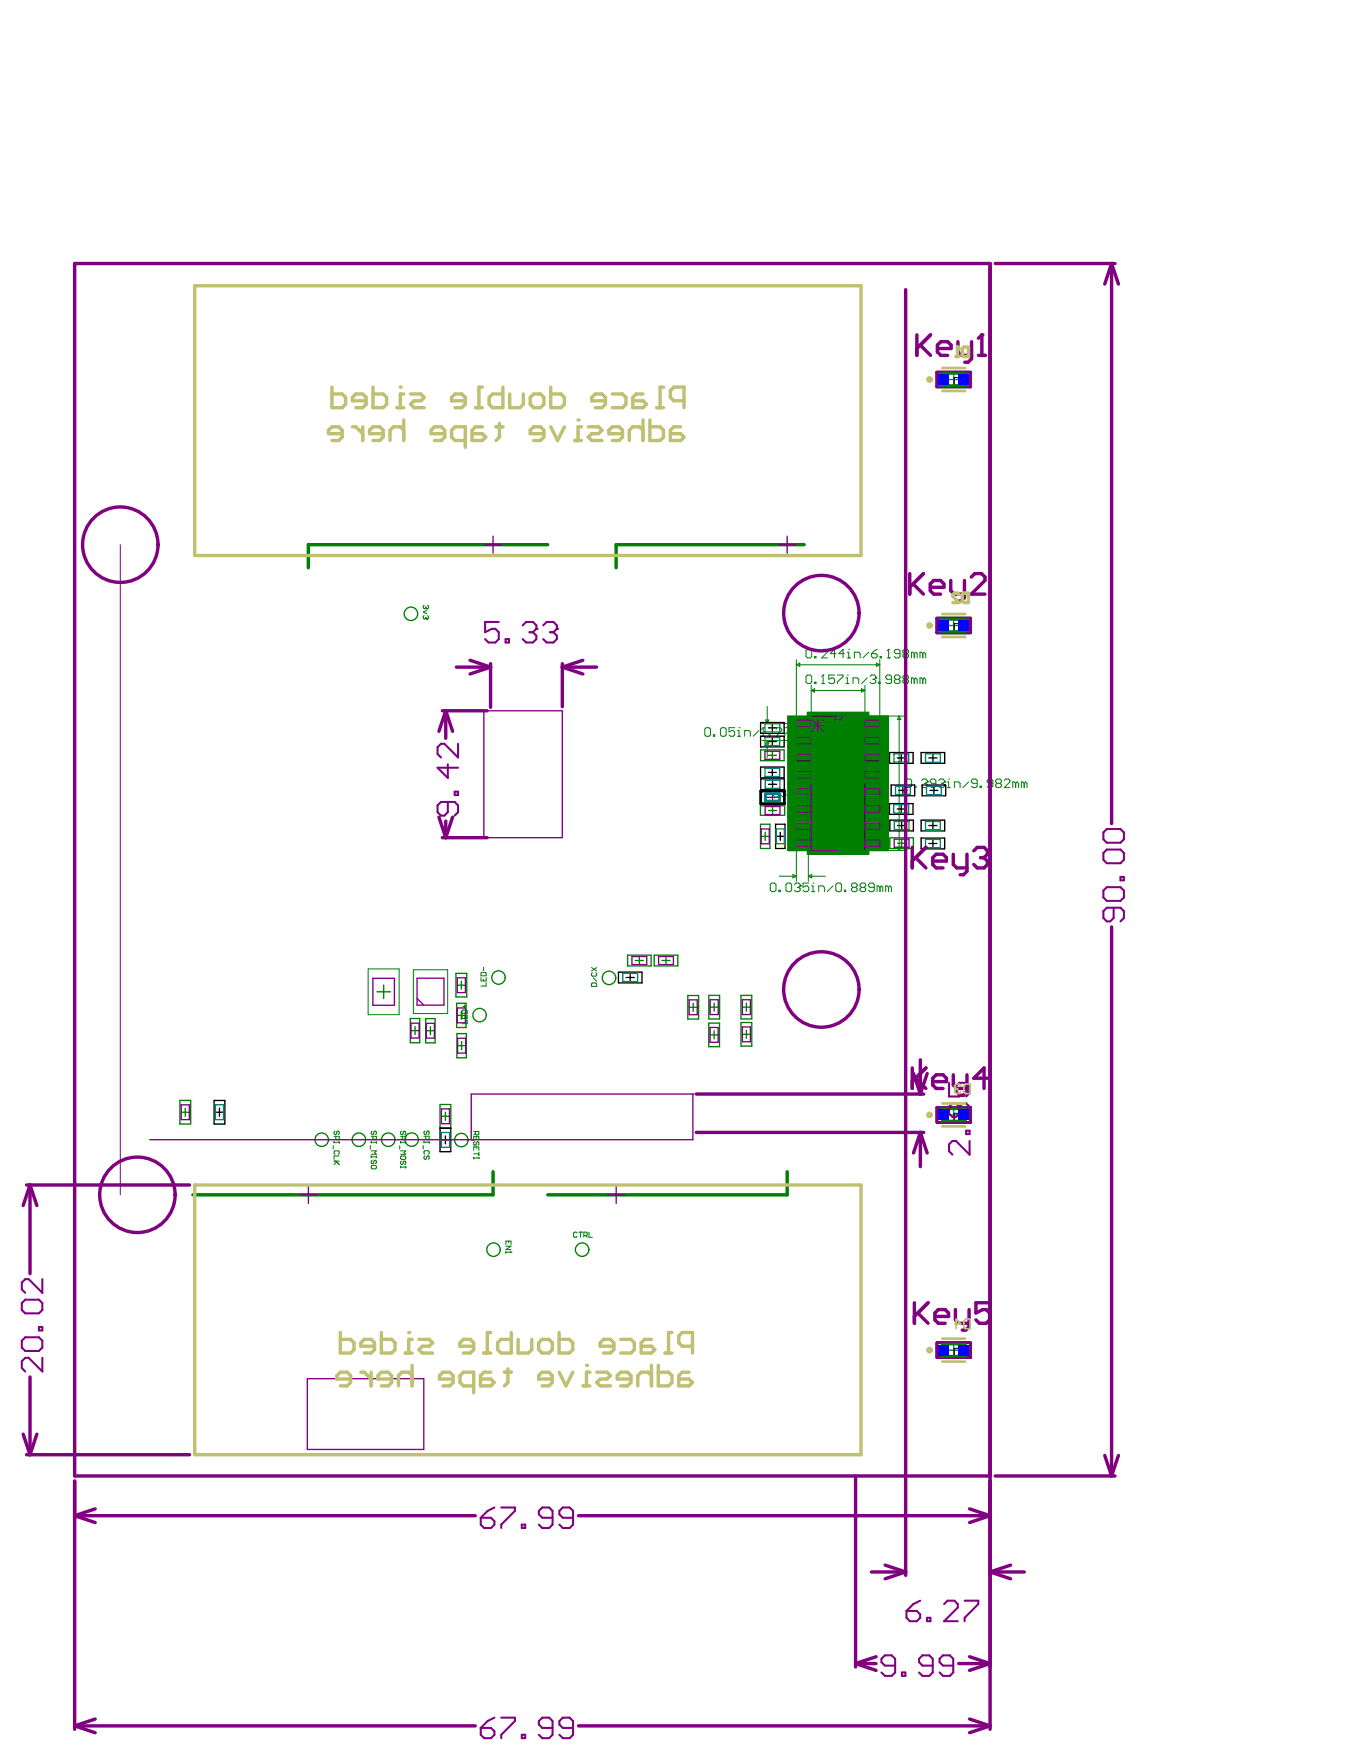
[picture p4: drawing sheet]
<svg xmlns="http://www.w3.org/2000/svg" width="335mm" height="435mm" viewBox="0 0 335 435" stroke-linecap="round" stroke-linejoin="round" font-family="sans-serif">
<path d="M194.6 176.9h4.8v-.9h15v.9h4.8v33.1h-4.8v.9h-15v-.9h-4.8z" fill="#008000"/>
<g fill="none" stroke="#008000" stroke-width=".33">
<path d="M187.7 199h6v2.3h-6zM187.8 185.2h5.8v2.6h-5.8zM189.7 186.5h2M190.7 185.5v2M190.7 199.2v2M187.8 203.5h2.3v6h-2.3zM187.9 206.5h2M188.9 205.5v2M189.7 200.2h2M219.7 206.9h5.8v2.7h-5.8zM221.6 208.2h2M222.6 207.2v2"/>
<path d="M154.9 235.9h5.9v2.6h-5.9zM156.9 237.2h1.9M157.8 236.2v2M161.5 235.9h5.8v2.6h-5.8zM163.4 237.2h2M164.4 236.2v2M93.1 244.9h3.3M94.7 243.3v3.3M101.3 251.5h2.3v6h-2.3zM101.5 254.5h2M102.5 253.5v2M105.1 251.5h2.3v6h-2.3z"/>
<path d="M105.3 254.5h2M106.3 253.5v2M112.6 240.4h2.6v5.8h-2.6zM112.7 247.7h2.4v6h-2.4zM112.8 255.2h2.3v6h-2.3zM112.9 250.7h2M112.9 243.3h2M113 258.2h2M113.9 242.3v2M113.9 249.7v2M114 257.2v2M169.8 245.8h2.7v5.9h-2.7z"/>
<path d="M170.1 248.7h2M171.1 247.7v2M175 252.6h2.6v5.9h-2.6zM175 245.8h2.7v5.8h-2.7zM175.3 255.6h2M175.3 248.7h2M176.3 254.6v2M176.3 247.7v2M182.9 245.8h2.7v5.8h-2.7zM182.9 252.5h2.7v5.8h-2.7zM183.3 255.4h2M183.3 248.7h2"/>
<path d="M184.3 247.7v2M184.3 254.4v2M44.4 271.7h2.7v5.9h-2.7zM44.7 274.7h2M45.7 273.7v2M108.6 272.7h2.7v5.9h-2.7zM109 275.7h2M110 274.7v2"/>
<circle cx="101.5" cy="151.6" r="1.66"/>
<circle cx="118.4" cy="250.7" r="1.66"/>
<circle cx="123.1" cy="241.4" r="1.66"/>
<circle cx="150.4" cy="241.5" r="1.66"/>
<circle cx="79.4" cy="281.4" r="1.66"/>
<circle cx="88.6" cy="281.4" r="1.66"/>
<circle cx="95.9" cy="281.4" r="1.66"/>
<circle cx="101.6" cy="281.4" r="1.66"/>
<circle cx="113.9" cy="281.5" r="1.66"/>
<circle cx="121.8" cy="308.6" r="1.66"/>
<circle cx="143.7" cy="308.6" r="1.66"/>
</g>
<g fill="none" stroke="#008000" stroke-width=".25">
<path d="M104.7 149.5l-.2 .2v.4l.2 .2 .4-.2M104.7 152l-.2 .2v.4l.2 .2 .4-.2M105.1 149.9v.2M105.1 152.4v.2M105.1 150.1l.2 .2M105.1 152.6l.2 .2M105.3 150.3h.1M105.3 152.8h.1M105.3 150.7l-.8 .5 .8 .4M105.6 149.5l.2 .2v.4l-.5 .2M105.6 152l.2 .2v.4l-.5 .2M181.4 179.7h-1.4v1.1l1-.4 .4 .4v.7l-.4 .3h-.7l-.3-.3"/>
<path d="M182.4 179.7h.1M188.1 178.6h9.8M188.4 179.7h.1M188.4 179.7v2.1M188.4 179.7l-.3 .4M189 177.8h.8l-.4 .8zM189.4 174.4v4.2M193.7 179.7h1.4v.4l-1.4 1.4v.3M196.6 162.9v54.7M196.6 164.2h20.6M196.6 164.2l.9-.5v.9zM199 160.7l.4-.3h.7l.3 .3v1.4l-.3 .4h-.7l-.4-.4z"/>
<path d="M199 167l.4-.3h.7l.3 .3v1.5l-.3 .3h-.7l-.4-.3zM200.3 169.2v24.2M200.3 170.5h13.2M200.3 170.5l.8-.4v.8zM201.1 168.5h.4v.3h-.4zM201.1 162.1h.4v.4h-.4zM202.9 168.8h.7M202.9 160.7l.3-.3h.7l.4 .3v.4l-1.4 1.4h1.4M203.2 166.7h.1M203.2 166.7v2.1M203.2 166.7l-.3 .3M206 166.7h-1.4v1.1l.7-.4h.4l.3 .4v.7l-.3 .3h-.7l-.4-.3"/>
<path d="M206.4 161.4h-1.4l1-1v2.1M206.7 166.7h1.4v.3l-1.4 1.5v.3M206.9 176.8h16.4M208.5 161.4h-1.4l1-1v2.1M208.8 168.8h.7M208.8 167.4h.4v1.4M209.2 166.7h.1M209.2 162.5h.7M209.2 161.1h.3v1.4M209.5 160.4h.1M210.6 168.8v-1.4h1.1l.3 .4v1M211 162.5v-1.4h1l.4 .3v1.1"/>
<path d="M212.7 170.1l.8 .4-.8 .4zM213.5 169.2v24.2M214.1 167.4l-1.4 1.4M214.5 161.1l-1.4 1.4M214.8 167l.4-.3h.7l.3 .3v.4M215.2 161.4h1l.4 .4v.3l-.4 .4h-.7l-.3-.4zM215.5 167.8h.4M215.9 167.8l.3 .3v.4l-.3 .3h-.7l-.4-.3M216.2 167.4h.1M216.2 167.4l-.3 .4M216.4 163.7l.8 .5-.8 .4zM216.6 160.4l-.7 .3-.7 .7"/>
<path d="M216.9 168.5h.4v.3h-.4zM217.2 162.9v30.5M217.3 162.1h.3v.4h-.3zM219 162.5h.7M219.4 160.4h.1M219.4 160.4v2.1M219.4 160.4l-.4 .3M220.1 167.8h-1.1l-.3-.4v-.4l.3-.3h.7l.4 .3v1.5l-.4 .3h-.7l-.3-.3M221.2 167.8l-.4-.4v-.4l.4-.3h.7l.3 .3v.4l-.3 .4M221.2 167.8l-.4 .3v.4l.4 .3h.7l.3-.3v-.4l-.3-.3M221.2 167.8h.7M222 176.8v33.2"/>
<path d="M222 176.8l.4 .9h-.8zM222.2 161.4h-1l-.4-.3v-.4l.4-.3h.7l.3 .3v1.4l-.3 .4h-.7l-.4-.4M223.3 167.8l-.4-.4v-.4l.4-.3h.7l.3 .3v.4l-.3 .4M223.3 167.8l-.4 .3v.4l.4 .3h.7l.3-.3v-.4l-.3-.3M223.3 161.4l-.4-.3v-.4l.4-.3h.7l.3 .3v.4l-.3 .3M223.3 167.8h.7M223.3 161.4l-.4 .4v.3l.4 .4h.7l.3-.4v-.3l-.3-.4M223.3 161.4h.7M225.7 167.8l-.3-.4h-.4v1.4M225.7 161.4l-.3-.3h-.4v1.4M225.7 161.4v1.1M225.7 167.8v1"/>
<path d="M225.7 167.8l.4-.4 .3 .4v1M225.7 161.4l.4-.3 .3 .3v1.1M227.8 167.8l-.3-.4h-.4v1.4M227.8 161.4l-.3-.3h-.4v1.4M227.8 161.4v1.1M227.8 167.8v1M227.8 167.8l.4-.4 .3 .4v1M227.8 161.4l.4-.3 .3 .3v1.1M174 180.1l.4-.4h.7l.3 .4v1.4l-.3 .3h-.7l-.4-.3zM176.1 181.5h.4v.3h-.4zM177.9 180.1l.3-.4h.7l.4 .4v1.4l-.4 .3h-.7l-.3-.3zM182.1 181.8h.7"/>
<path d="M182.1 180.4h.3v1.4M183.9 181.8v-1.4h1l.4 .4v1M187.4 180.4l-1.4 1.4M188.1 181.8h.7M188.1 182.9h9.8M189.4 182.9v4.2M189.4 182.9l.4 .8h-.8zM189.8 181.5h.4v.3h-.4zM191.6 180.1l.3-.4h.7l.4 .4v.3l-1.4 1.4h1.4M196.5 180.8l-.3-.4h-.4v1.4M196.5 180.8v1M196.5 180.8l.4-.4 .3 .4v1"/>
<path d="M198.6 180.8l-.3-.4h-.4v1.4M198.6 180.8v1M198.6 180.8l.4-.4 .3 .4v1M199.6 193.4v24.2M223.7 192.7l.3-.3h.7l.4 .3v1.4l-.4 .4h-.7l-.3-.4zM225.8 194.1h.3v.4h-.3zM227.5 192.7l.4-.3h.7l.3 .3v.4M228.2 193.4h.4M228.6 193.4l.3 .4v.3l-.3 .4h-.7l-.4-.4M228.9 193.1h.1M228.9 193.1l-.3 .3M231.1 193.4h-1.1l-.3-.3v-.4l.3-.3h.7l.4 .3v1.4l-.4 .4h-.7l-.3-.4"/>
<path d="M231.8 192.7l.3-.3h.7l.4 .3v.4M232.5 193.4h.3M232.8 193.4l.4 .4v.3l-.4 .4h-.7l-.3-.4M233.2 193.1h.1M233.2 193.1l-.4 .3M233.9 194.5h.7M233.9 193.1h.3v1.4M234.2 192.4h.1M235.6 194.5v-1.4h1.1l.3 .3v1.1M239.1 193.1l-1.4 1.4M241.3 193.4h-1.1l-.3-.3v-.4l.3-.3h.7l.4 .3v1.4l-.4 .4h-.7l-.3-.4M242 194.1h.3v.4h-.3z"/>
<path d="M245.1 193.4h-1l-.4-.3v-.4l.4-.3h.7l.3 .3v1.4l-.3 .4h-.7l-.4-.4M246.2 193.4l-.4-.3v-.4l.4-.3h.7l.3 .3v.4l-.3 .3M246.2 193.4l-.4 .4v.3l.4 .4h.7l.3-.4v-.3l-.3-.4M246.2 193.4h.7M247.9 192.7l.4-.3h.7l.3 .3v.4l-1.4 1.4h1.4M250.8 193.4l-.4-.3h-.3v1.4M250.8 193.4v1.1M250.8 193.4l.3-.3 .4 .3v1.1M252.9 193.4l-.4-.3h-.3v1.4M252.9 193.4v1.1M252.9 193.4l.3-.3 .4 .3v1.1M190.5 218.1h.7l.4 .3v1.4l-.4 .4h-.7l-.3-.4v-1.4z"/>
<path d="M192.3 219.8h.3v.4h-.3zM192.4 216.4h4.2M194.4 218.1h.7l.4 .3v1.4l-.4 .4h-.7l-.4-.4v-1.4zM195.8 216l.8 .4-.8 .4zM196.2 218.4l.3-.3h.7l.4 .3v.4M196.9 219.1h.3M197.2 219.1l.4 .4v.3l-.4 .4h-.7l-.3-.4M197.6 218.8h.1M197.6 218.8l-.4 .3M199.6 216.4h4.2M199.6 216.4l.8-.4v.8zM199.7 218.1h-1.4v1l.7-.3h.3l.4 .3v.7l-.4 .4h-.7l-.3-.4"/>
<path d="M200.4 218.8h.3v1.4M200.7 218.1h.1M205.6 218.8l-1.4 1.4M206.7 218.1h.7l.4 .3v1.4l-.4 .4h-.7l-.3-.4v-1.4zM206.9 210h16.4M208.5 219.8h.3v.4h-.3zM210.6 219.1l-.4-.3v-.4l.4-.3h.7l.3 .3v.4l-.3 .3M210.6 219.1l-.4 .4v.3l.4 .4h.7l.3-.4v-.3l-.3-.4M210.6 219.1h.7M212.7 219.1l-.4-.3v-.4l.4-.3h.7l.3 .3v.4l-.3 .3M212.7 219.1l-.4 .4v.3l.4 .4h.7l.3-.4v-.3l-.3-.4M212.7 219.1h.7"/>
<path d="M215.8 219.1h-1l-.4-.3v-.4l.4-.3h.7l.3 .3v1.4l-.3 .4h-.7l-.4-.4M217.3 219.1v1.1M217.3 219.1l-.4-.3h-.3v1.4M217.3 219.1l.3-.3 .4 .3v1.1M219.4 219.1l-.4-.3h-.3v1.4M219.4 219.1v1.1M219.4 219.1l.3-.3 .4 .3v1.1M221.6 209.2h.8l-.4 .8zM90.9 239.3h7.6v11.3h-7.6zM102.1 239.5h8.4v10.8h-8.4zM119.4 238.9v.8M146 238.9l1.3 .9"/>
<path d="M147.3 238.9l-1.3 .9M200.4 220.2h.7M202.1 220.2v-1.4h1.1l.3 .3v1.1M114.1 250.7v.8h1.3v-.8M114.3 249.4h.8l.3 .2v.6h-1.3v-.6zM114.3 248.6h.8M114.7 248.1v.9M114.7 251.1v.4M115.4 251.9v.9h-1.3M118.8 241.4v.8h1.2v-.8M119 240.1h.8l.2 .2v.7h-1.2v-.7zM119.4 241.8v.4"/>
<path d="M120 242.7v.8h-1.2M146.3 240.2l-.3 .2v.4l.3 .3h.8l.2-.3v-.4l-.2-.2M146.3 242.7h.8l.2 .3v.6h-1.3v-.6zM146.5 241.5l.8 .8M82.7 279.3l-.2 .3v.4l.4 .2 .2-.2v-.4l.4-.3 .2 .3v.4l-.2 .2M91.9 279.3l-.2 .3v.4l.4 .2 .2-.2v-.4l.4-.3 .2 .3v.4l-.2 .2M99.1 279.3l-.2 .3v.4l.4 .2 .2-.2v-.4l.5-.3 .2 .3v.4l-.2 .2M104.9 279.3l-.2 .2v.4l.4 .3 .2-.3v-.4l.4-.2 .3 .2v.4l-.3 .3M117 279.4h1.2v.7l-.2 .2h-.4l-.2-.2v-.7M117.4 279.8l-.4 .5M82.3 282.9v.9M82.5 280.6h1.2v.6l-.2 .3h-.4l-.2-.3v-.6"/>
<path d="M82.5 281.9v.4M82.5 282.1h1.2M82.5 286.7h1.2M82.7 285l-.2-.2v-.4l.2-.2h.8l.2 .2v.4l-.2 .2M82.9 286.7l.8 .9M83.1 286.9l-.6 .7M83.7 281.9v.4M83.7 285.5h-1.2v.8M91.4 282.9v.9M91.7 280.6h1.2v.6l-.2 .3h-.4l-.2-.3v-.6M91.7 282.1h1.2M91.7 284.2h1.2l-.4 .4 .4 .4h-1.2"/>
<path d="M91.7 288l.2-.2h.8l.2 .2v.4l-.2 .2h-.8l-.2-.2zM91.7 281.9v.4M91.7 285.5v.4M91.7 285.7h1.2M91.9 286.5l-.2 .2v.5l.4 .2 .2-.2v-.5l.4-.2 .2 .2v.5l-.2 .2M92.9 281.9v.4M92.9 285.5v.4M98.7 282.9v.9M98.9 284.2h1.3l-.5 .4 .5 .4h-1.3M98.9 280.6h1.3v.6l-.2 .3h-.5l-.2-.3v-.6M98.9 282.1h1.3M98.9 285.7l.2-.2h.9l.2 .2v.4l-.2 .2h-.9l-.2-.2z"/>
<path d="M98.9 281.9v.4M98.9 288v.4M98.9 288.2h1.3M99.1 286.7l-.2 .2v.5l.2 .2 .4-.2v-.5l.2-.2 .5 .2v.5l-.2 .2M100.2 281.9v.4M100.2 288v.4M104.5 282.9v.8M104.7 280.6h1.3v.6l-.3 .2h-.4l-.2-.2v-.6M104.7 282.1h1.3M104.7 281.8v.5M104.9 285l-.2-.2v-.4l.2-.2h.8l.3 .2v.4l-.3 .2M104.9 285.4l-.2 .2v.5l.2 .2 .4-.2v-.5l.2-.2 .5 .2v.5l-.3 .2"/>
<path d="M106 281.8v.5M117 281.5v-.8h1.2v.8M117 284.1v-.9h1.2v.9M117 285.8v.4M117 284.9h1.2M117 286h1.2M117.2 282l-.2 .2v.4l.2 .2h.2l.2-.2v-.4l.4-.2 .2 .2v.4l-.2 .2M117.6 280.7v.4M117.6 283.2v.4M118 285.8l.2 .2M118.2 286h.1M118.2 284.5v.8"/>
<path d="M124.9 307.3v-.8h1.3v.8M124.9 309v.4M124.9 307.8h1.3l-1.3 .8h1.3M124.9 309.2h1.3M125.5 306.5v.4M126 309l.2 .2M126.2 309.2h.1M142.5 304.5l-.3-.2h-.4l-.2 .2v.8l.2 .2h.4l.3-.2M142.9 304.3h.8M143.3 304.3v1.2M144.1 305.1h.7l.2-.2v-.4l-.2-.2h-.7v1.2M144.6 305.1l.4 .4"/>
<path d="M145.4 304.3v1.2h.9"/>
</g>
<path d="M194.6 176.9h4.8v-.9h15v.9h4.8v33.1h-4.8v.9h-15v-.9h-4.8z" fill="none" stroke="#008000" stroke-width=".51"/>
<g fill="none" stroke="#800080" stroke-width=".33">
<path d="M188.9 185.5h3.6v2h-3.6zM188.9 199.2h3.7v2h-3.7zM189.1 196.9h3.3M190.7 195.2v3.4M187.9 204.7h2v3.7h-2zM220.8 207.2h3.6v2h-3.6zM156 236.2h3.7v2h-3.7zM162.6 236.2h3.7v2h-3.7zM92.1 241.6h5.3v6.6h-5.3zM101.5 252.7h2v3.6h-2zM103 241.6h6.6v6.6h-6.6zM103 246.5l1.6 1.7"/>
<path d="M105.3 252.7h2v3.7h-2zM112.9 241.5h2v3.6h-2zM112.9 248.9h2v3.7h-2zM113 256.4h2v3.7h-2zM170.1 246.9h2v3.7h-2zM175.3 253.7h2v3.7h-2zM175.3 246.9h2v3.6h-2zM183.3 246.9h2v3.6h-2zM183.3 253.6h2v3.7h-2zM44.7 272.8h2v3.7h-2zM109 273.8h2v3.7h-2z"/>
</g>
<g fill="none" stroke="#800080" stroke-width=".25">
<path d="M200.3 176.8h13.2v33.2h-13.2zM200.3 177.8h-3.7v1.7h3.7M200.5 177.8l2.8 2.8M200.5 179.2h2.8M201.9 177.8v2.8M203.3 177.8l-2.8 2.8M205.9 176.8a1.01 1.01 0 0 0 1 1 1.01 1.01 0 0 0 1-1M213.5 177.8h3.7v1.7h-3.7M200.3 182.1h-3.7v1.6h3.7M200.3 186.3h-3.7v1.6h3.7M200.3 190.5h-3.7v1.6h3.7M200.3 194.7h-3.7v1.7h3.7"/>
<path d="M200.3 199h-3.7v1.6h3.7M213.5 182.1h3.7v1.6h-3.7M213.5 186.3h3.7v1.6h-3.7M213.5 190.5h3.7v1.6h-3.7M213.5 194.7h3.7v1.7h-3.7M213.5 199h3.7v1.6h-3.7M200.3 203.2h-3.7v1.6h3.7M200.3 207.4h-3.7v1.6h3.7M213.5 203.2h3.7v1.6h-3.7M213.5 207.4h3.7v1.6h-3.7"/>
</g>
<path d="M6.6 292.6h40.2M7.4 292.6l1.7 5.1M7.4 292.6l-1.7 5.1M7.4 292.6v21.9M5.7 354.2l1.7 5M6.6 359.2h40.2M7.4 340v19.2M9.1 354.2l-1.7 5" fill="none" stroke="#800080" stroke-width=".84"/>
<path d="M10.5 315.9v3.4l-3.4-3.4h-.9l-.8 .8v1.7l.8 .9M5.4 321.8l.8-.9h3.4l.9 .9v1.7l-.9 .8h-3.4l-.8-.8zM6.2 330.2h3.4l.9 .9v1.7l-.9 .8h-3.4l-.8-.8v-1.7zM9.6 327.7h.9v.8h-.9zM10.5 335.3v3.4l-3.4-3.4h-.9l-.8 .9v1.6l.8 .9" fill="none" stroke="#800080" stroke-width=".51"/>
<path d="M233.8 93.7h3.3M235.5 92.1v3.3M233.8 154.5h3.3M235.5 152.8v3.3M233.8 275.3h3.3M235.5 273.7v3.3M233.8 333.4h3.3M235.5 331.7v3.4" fill="none" stroke="#008080" stroke-width=".33"/>
<path d="M231.3 91.9h8.3v3.6h-8.3zM231.3 152.6h8.3v3.7h-8.3zM231.3 273.5h8.3v3.7h-8.3zM231.3 331.6h8.3v3.6h-8.3z" fill="none" stroke="#000" stroke-width=".66"/>
<g fill="#000">
<path d="M238.2 93.1h.2v2.2l-.7-.5v-.3l.5 .3zM237.4 153.9h1.5v.2h-1.1l.6 .6a.68 .68 0 0 1 .5 .8 .68 .68 0 0 1-.8 .5 .68 .68 0 0 1-.6-.6h.3a.42 .42 0 0 0 .6 .3 .42 .42 0 0 0 0-.7l-.8-.6zM237.8 274.8h.1a.66 .66 0 0 1 .9 .3 .66 .66 0 0 1-.4 .9 .52 .52 0 0 1 .2 .7 .52 .52 0 0 1-.7 .1l-.4-.3 .3-.2a.33 .33 0 0 0 .2 .4 .33 .33 0 0 0 .4-.3 .33 .33 0 0 0-.3-.3l-.1-.3a.41 .41 0 0 0 .6-.3 .41 .41 0 0 0-.3-.5 .41 .41 0 0 0-.5 .4h-.4z"/>
<path d="M235.7 93.4h.5a.81 .81 0 0 1 .7 .8 .81 .81 0 0 1-.7 .8h-.5zM235.4 93.1v2.1h.8a1.09 1.09 0 0 0 1-.7 1.09 1.09 0 0 0-.4-1.2z"/>
<path d="M235.7 154.1h.5a.93 .93 0 0 1 .6 1.5l-.3 .1h-.8zM235.4 153.9v2.1h.8a1.09 1.09 0 0 0 1-.8 1.09 1.09 0 0 0-.4-1.2l-.3-.1z"/>
<path d="M235.7 275h.5a.84 .84 0 0 1 .6 1.4l-.3 .2h-.8zM235.4 274.8v2.1h.8a1.06 1.06 0 0 0 1-1.1 1.06 1.06 0 0 0-1-1z"/>
<path d="M235.7 333.1h.5a.84 .84 0 0 1 .6 1.3l-.3 .3h-.8zM235.4 332.8v2.2h.8a1.06 1.06 0 0 0 1-1.1 1.06 1.06 0 0 0-1-1.1z"/>
<path d="M237.6 333.6h.7v.9zM237.3 333.3v.3l1.1 1.4h.1v-1.4h.4v-.3h-.4v-.5h-.2v.5z"/>
</g>
<path d="M135.2 134.5h-59.1v5.7M198.6 134.5h-46.5v5.7M121.7 289.3v5.8h-74.1M194.3 289.3v5.8h-59.1" fill="none" stroke="#008000" stroke-width=".84"/>
<path d="M187.8 195.3h5.8v3.2h-5.8z" fill="none" stroke="#008080" stroke-width=".66"/>
<g fill="#008080">
<path d="M191.2 194.9h.1a.74 .74 0 0 1 1.2 .5h-.2l-.1-.2a.83 .83 0 0 0-1.2 .3 .83 .83 0 0 0 .3 1.1 .69 .69 0 0 0 1-.5l.3 .1a1.01 1.01 0 0 1-1.3 .6 1.01 1.01 0 0 1-.6-1.4z"/>
<path d="M193.1 194.9a.58 .58 0 0 1 .9 0 .58 .58 0 0 1-.2 .9 .62 .62 0 0 1 .4 .7 .62 .62 0 0 1-.8 .5l-.3-.1-.3-.4 .3-.2a.44 .44 0 0 0 .5 .4 .44 .44 0 0 0 .4-.6 .44 .44 0 0 0-.6-.2v-.2a.36 .36 0 0 0 .4-.3 .36 .36 0 0 0-.3-.4 .36 .36 0 0 0-.4 .4l-.3-.1z"/>
</g>
<path d="M231.3 91.9h8.3v3.6h-8.3zM231.3 152.6h8.3v3.7h-8.3zM231.3 273.5h8.3v3.7h-8.3zM231.3 331.6h8.3v3.6h-8.3z" fill="none" stroke="#800080" stroke-width=".66"/>
<g fill="none" stroke="#000" stroke-width=".33">
<path d="M187.8 178.4h5.8v2.7h-5.8zM189.7 179.7h2M190.7 178.7v2M187.8 181.8h5.8v2.7h-5.8zM187.8 189.4h5.8v2.7h-5.8zM187.8 192.4h5.8v2.6h-5.8zM189.7 183.1h2M189.7 190.7h2M189.7 193.7h2M190.7 182.1v2M190.7 189.7v2M190.7 192.7v2"/>
<path d="M219.6 198.4h5.8v2.7h-5.8zM219.6 185.8h5.8v2.7h-5.8zM220 193.9h5.8v2.6h-5.8zM221.5 199.8h2M221.5 187.2h2M221.9 195.2h2M222.5 198.8v2M222.5 186.2v2M222.9 194.2v2M227.4 185.8h5.8v2.7h-5.8zM227.7 193.9h5.8v2.6h-5.8zM229.3 187.2h2"/>
<path d="M229.6 195.2h2M230.3 186.2v2M230.6 194.2v2M191.5 203.5h2.3v6h-2.3zM191.7 206.5h1.9M192.6 205.5v2M219.7 202.5h5.8v2.7h-5.8zM221.6 203.9h2M222.6 202.9v2M227.4 202.5h5.8v2.7h-5.8zM227.4 207h5.8v2.6h-5.8zM229.3 203.9h2"/>
<path d="M229.3 208.3h2M230.3 202.9v2M230.3 207.3v2M152.7 240.1h5.8v2.6h-5.8zM154.6 241.4h2M155.6 240.4v2M52.9 271.7h2.6v5.9h-2.6zM53.2 274.7h2M54.2 273.7v2M108.6 278.6h2.7v5.8h-2.7zM109 281.5h2M110 280.5v2"/>
</g>
<path d="M187.8 195.3h5.8v3.2h-5.8z" fill="none" stroke="#000" stroke-width=".66"/>
<path d="M232.6 92.2h5.7v3h-5.7zM232.6 153h5.7v3h-5.7zM232.6 273.8h5.7v3h-5.7zM232.6 331.9h5.7v3h-5.7z" fill="none" stroke="#008000" stroke-width=".66"/>
<g fill="none" stroke="#008080" stroke-width=".33">
<path d="M188.9 178.7h3.6v2h-3.6zM188.9 182.1h3.6v2h-3.6zM188.9 189.7h3.6v2h-3.6zM188.9 192.7h3.7v2h-3.7zM220.7 198.7h3.6v2.1h-3.6zM220.7 186.2h3.7v2h-3.7zM221.1 194.2h3.6v2h-3.6zM228.5 186.2h3.7v2h-3.7zM228.7 194.2h3.7v2h-3.7zM191.7 204.7h1.9v3.7h-1.9zM220.8 202.9h3.6v2h-3.6zM228.5 202.9h3.7v2h-3.7z"/>
<path d="M228.5 207.3h3.7v2.1h-3.7zM153.8 240.3h3.6v2.1h-3.6zM53.2 272.8h2v3.7h-2zM109 279.7h2v3.6h-2z"/>
</g>
<path d="M189 196h3.5v1.8h-3.5z" fill="none" stroke="#008080" stroke-width=".66"/>
<path d="M18.4 65.1h226v299.4h-226z" fill="none" stroke="#800080" stroke-width=".84"/>
<path d="M119.5 175.5h19.3v31.4h-19.3zM75.9 340.5h28.7v17.4h-28.7z" fill="none" stroke="#800080" stroke-width=".33"/>
<circle cx="171.1" cy="270.2" r=".17" fill="#800080"/>
<path d="M119.6 134.5h4.2M121.7 132.4v4.2M192.2 134.5h4.3M194.3 132.4v4.2M37 281.4h134.1v-11.2h-54.8v11.2M74 295.1h4.3M76.1 292.9v4.3M150 295.1h4.2M152.1 292.9v4.3" fill="none" stroke="#800080" stroke-width=".33"/>
<path d="M29.7 134.5v160.6" fill="none" stroke="#800080" stroke-width=".25"/>
<g fill="none" stroke="#800080" stroke-width=".84">
<path d="M223.6 71.5v317.5M244.4 66.3v360.7M245.7 65.1h29.6M274.4 65.1l1.7 5M274.4 65.1l-1.6 5M274.4 65.1v138.3M109.2 175.5h11.1M110.1 175.5l1.6 5.1M110.1 175.5l-1.7 5.1M110.1 175.5v6.8M112.7 164.7h8.4M116.1 163.1l5 1.6"/>
<path d="M121.1 164.7l-5 1.7M121.1 163.9v10.8M138.8 164.7l5.1 1.7M138.8 164.7h8.5M138.8 163.9v10.6M143.9 163.1l-5.1 1.6M108.4 201.8l1.7 5.1M109.2 206.9h11.1M110.1 202.8v4.1M111.7 201.8l-1.6 5.1M225.2 209.3v5M226.1 211.8l2.5 2.5"/>
<path d="M228.6 209.3l-3.4 3.3M230.3 212.6h3.4v-.8l-.9-.9h-1.7l-.8 .9v1.7l.8 .8h1.7M235.4 210.9v2.6l.8 .8h2.5M238.7 210.9v4.3l-.8 .8h-.9M240.4 210.1l.9-.8h1.7l.8 .8v.8M274.4 228.9v135.6M171.9 270.2h56.2M171.9 279.7h56.2M225.2 263.7v5.1M225.5 265.1l1.7 5.1M226.1 266.3l2.5 2.5M227.2 279.7l1.7 5"/>
<path d="M227.2 279.7l-1.7 5M227.2 261.7v8.5M227.2 279.7v8.4M228.6 263.7l-3.4 3.4M228.9 265.1l-1.7 5.1M230.3 267.1h3.4v-.8l-.9-.9h-1.7l-.8 .9v1.6l.8 .9h1.7M235.4 265.4v2.5l.8 .9h2.5M238.7 265.4v4.2l-.8 .9h-.9M243.8 266.3h-3.4l2.6-2.6v5.1M225.8 321.7v5.1M226.6 324.2l2.5 2.6M229.1 321.7l-3.3 3.4"/>
<path d="M230.8 325.1h3.4v-.9l-.8-.8h-1.7l-.9 .8v1.7l.9 .9h1.7M235.9 323.4v2.5l.8 .9h2.6M239.3 323.4v4.2l-.9 .9h-.8M244.3 321.7h-3.4v2.5l1.7-.8h.9l.8 .8v1.7l-.8 .9h-1.7l-.9-.9M272.8 359.4l1.6 5.1M276.1 359.4l-1.7 5.1M18.4 365.7v61.3M18.4 374.3l5.1 1.7M18.4 374.3h98.9M23.5 372.6l-5.1 1.7M142.8 374.3h101.6M211.2 364.5v47.2"/>
<path d="M239.4 372.6l5 1.7M244.4 374.3l-5 1.7M245.7 364.5h29.6M215.2 388.2h8.4M218.5 386.5l5.1 1.7M223.6 388.2l-5.1 1.7M244.4 388.2l5.1 1.7M244.4 388.2h8.5M249.5 386.5l-5.1 1.7M211.2 410.8l5.1 1.7M211.2 410.8h5.1M216.3 409.1l-5.1 1.7"/>
<path d="M236.7 410.8h7.7M239.4 409.1l5 1.7M244.4 410.8l-5 1.7M18.4 426.2l5.1 1.7M18.4 426.2h98.9M23.5 424.5l-5.1 1.7M142.8 426.2h101.6M239.4 424.5l5 1.7M244.4 426.2l-5 1.7"/>
</g>
<circle cx="243.8" cy="210.9" r=".42" fill="#800080"/>
<g fill="none" stroke="#800080" stroke-width=".84">
<path d="M226.4 82.7v5.1M227.2 85.2l2.5 2.6M229.7 82.7l-3.3 3.4M231.4 86.1h3.4v-.9l-.8-.8h-1.7l-.9 .8v1.7l.9 .9h1.7M236.5 84.4v2.5l.8 .9h2.6M239.9 84.4v4.2l-.9 .8h-.8M241.6 87.8h1.7M242.4 82.7v5.1M224.6 141.7v5M225.5 144.2l2.5 2.5M228 141.7l-3.4 3.3M229.7 145h3.4v-.8l-.9-.9h-1.7l-.8 .9v1.7l.8 .8h1.7"/>
<path d="M234.7 143.3v2.6l.9 .8h2.5M238.1 143.3v4.3l-.8 .8h-.9M239.8 142.5l.8-.8h1.7l.9 .8v.8l-3.4 3.4h3.4M242.1 211.8h.9M243 211.8l.8 .8v.9l-.8 .8h-1.7l-.9-.8M243.8 210.9l-.8 .9"/>
</g>
<circle cx="242.4" cy="82.7" r=".42" fill="#800080"/>
<path d="M242.4 82.7l-.8 .8" fill="none" stroke="#800080" stroke-width=".84"/>
<g fill="none" stroke="#800080" stroke-width=".51">
<path d="M123.1 153.6h-3.3v2.5l1.6-.8h.9l.8 .8v1.7l-.8 .9h-1.7l-.8-.9M124.8 157.8h.9v.9h-.9zM129 154.4l.9-.8h1.7l.8 .8v.9M272.4 205.6l.9-.9h3.3l.9 .9v1.7l-.9 .8h-3.3l-.9-.8zM272.4 210.6l.9-.8h3.3l.9 .8v1.7l-.9 .9h-3.3l-.9-.9zM273.3 219.1h3.3l.9 .8v1.7l-.9 .9h-3.3l-.9-.9v-1.7zM276.6 216.6h.9v.8h-.9zM275 224.2v2.5l-.9 .8h-.8l-.9-.8v-1.7l.9-.8h3.3l.9 .8v1.7l-.9 .8M118.7 374.8h2.5l.9 .8v.9l-.9 .8h-1.7l-.8-.8zM122.1 372.3l-1.7 .8-1.7 1.7M123.8 372.3h3.3v.8l-3.3 3.4v.8M128.8 376.5h.9v.8h-.9z"/>
<path d="M136.4 374.8h-2.5l-.9-.8v-.9l.9-.8h1.7l.8 .8v3.4l-.8 .8h-1.7l-.9-.8M141.5 374.8h-2.5l-.9-.8v-.9l.9-.8h1.6l.9 .8v3.4l-.9 .8h-1.6l-.9-.8M223.8 397.8h2.5l.9 .9v.8l-.9 .9h-1.6l-.9-.9zM227.2 395.3l-1.7 .8-1.7 1.7M228.9 399.5h.8v.9h-.8zM233.1 396.1l.8-.8h1.7l.9 .8v.9l-3.4 3.4h3.4M238.2 395.3h3.3v.8l-3.3 3.4v.9M221 411.3h-2.5l-.9-.8v-.9l.9-.8h1.7l.8 .8v3.4l-.8 .8h-1.7l-.9-.8M222.7 413h.8v.8h-.8zM230.3 411.3h-2.5l-.9-.8v-.9l.9-.8h1.6l.9 .8v3.4l-.9 .8h-1.6l-.9-.8M235.4 411.3h-2.6l-.8-.8v-.9l.8-.8h1.7l.9 .8v3.4l-.9 .8h-1.7l-.8-.8M118.7 426.7h2.5l.9 .8v.9l-.9 .8h-1.7l-.8-.8z"/>
<path d="M122.1 424.2l-1.7 .8-1.7 1.7M123.8 424.2h3.3v.8l-3.3 3.4v.8M128.8 428.4h.9v.8h-.9zM136.4 426.7h-2.5l-.9-.8v-.9l.9-.8h1.7l.8 .8v3.4l-.8 .8h-1.7l-.9-.8M141.5 426.7h-2.5l-.9-.8v-.9l.9-.8h1.6l.9 .8v3.4l-.9 .8h-1.6l-.9-.8"/>
</g>
<circle cx="132.4" cy="155.3" r=".25" fill="#800080"/>
<path d="M130.7 156.1h.9M131.6 156.1l.8 .9v.8l-.8 .9h-1.7l-.9-.9M132.4 155.3l-.8 .8M134.1 154.4l.9-.8h1.6l.9 .8v.9" fill="none" stroke="#800080" stroke-width=".51"/>
<circle cx="137.5" cy="155.3" r=".25" fill="#800080"/>
<g fill="none" stroke="#800080" stroke-width=".51">
<path d="M135.8 156.1h.8M136.6 156.1l.9 .9v.8l-.9 .9h-1.6l-.9-.9M137.5 155.3l-.9 .8M110.6 198v2.6l-.9 .8h-.8l-.9-.8v-1.7l.9-.9h3.4l.8 .9v1.7l-.8 .8M110.6 188.7v3.4l-2.6-2.5h5.1M112.3 195.5h.8v.8h-.8zM113.1 183.7v3.4l-3.4-3.4h-.8l-.9 .8v1.7l.9 .9M234.3 267.4v3.4h2.5l-.8-1.7v-.9l.8-.8h1.7l.9 .8v1.7l-.9 .9M236.8 273.3l.9-.8h.8l.9 .8v1.7l-.9 .8h-.8l-.9-.8M236.8 273.3l-.8-.8h-.8l-.9 .8v1.7l.9 .8h.8l.8-.8M236.8 273.3v1.7M238.5 279.2h.9v.9h-.9z"/>
<path d="M239.4 281.8v3.3l-3.4-3.3h-.8l-.9 .8v1.7l.9 .8"/>
</g>
<g fill="none" stroke="#800080" stroke-width=".84">
<path d="M212.1 244.3a9.3 9.3 0 0 0-13.7-8.2 9.3 9.3 0 0 0-.9 15.9 9.3 9.3 0 0 0 14.5-6.5l.1-1.1"/>
<circle cx="29.7" cy="134.5" r="9.3"/>
<circle cx="202.8" cy="151.4" r="9.3"/>
<circle cx="33.9" cy="295.1" r="9.3"/>
</g>
<path d="M48.1 70.6h164.5v66.6h-164.5zM48.1 292.6h164.5v66.6h-164.5z" fill="none" stroke="#c0c073" stroke-width=".84"/>
<path d="M232.6 90.9h5.7M232.6 96.5h5.7M232.6 151.6h5.7M232.6 157.3h5.7M232.6 272.5h5.7M232.6 278.2h5.7M232.6 336.2h5.7M232.6 330.6h5.7" fill="none" stroke="#c0c073" stroke-width=".66"/>
<path d="M237.2 268.1l-.4-.4h-.7l-.4 .4v.4M238.4 267.7h1.1v2.4h-1.1l-.4-.4v-1.6zM235.7 326.9h1.5l-1.1-1.1v2.3M238.4 325.8h1.1v2.3h-1.1l-.4-.4v-1.5z" fill="none" stroke="#c0c073" stroke-width=".42"/>
<circle cx="235.7" cy="268.5" r=".21" fill="#c0c073"/>
<path d="M235.7 268.5l.4 .4M236.1 268.9h.3M236.1 268.9l-.4 .4v.4l.4 .4h.7l.4-.4" fill="none" stroke="#c0c073" stroke-width=".42"/>
<path d="M236 88h.8M236.4 85.7v2.3M238 85.7h1.1v2.3h-1.1l-.4-.3v-1.6zM236.8 146.9l-.4-.4h-.8l-.4 .4v.3l1.6 1.6h-1.6M238 146.5h1.1v2.3h-1.1l-.4-.4v-1.5z" fill="none" stroke="#c0c073" stroke-width=".84"/>
<circle cx="236.4" cy="85.7" r=".42" fill="#c0c073"/>
<g fill="none" stroke="#c0c073" stroke-width=".84">
<path d="M236.4 85.7l.4 .4M100.1 334.1h1.7M101.8 330.7h-.9v3.4M103.4 330.7h2.6l.8 .9-.8 .8h-1.7l-.9 .9 .9 .8h2.5M116.9 332.4h-3.3v-.8l.8-.9h1.7l.8 .9v1.7l-.8 .8h-1.7M119.5 334.1h1.7M121.2 329.1h-.9v5M126.2 329.1v5h-2.5l-.8-.8v-1.7l.8-.9h2.5M127.9 330.7v3.4h2.6l.8-.8v-2.6M133.8 330.7h1.7l.9 .9v1.7l-.9 .8h-1.7l-.8-.8v-1.7zM138 329.1v5h2.6l.8-.8v-1.7l-.8-.9h-2.6M151.6 332.4h-3.4v-.8l.8-.9h1.7l.9 .9v1.7l-.9 .8h-1.7"/>
<path d="M153.2 330.7h2.6l.8 .9v1.7l-.8 .8h-2.6M160.8 330.7h-1.7l-.8 .9v2.5h2.5l.9-.8-.9-.9h-2.5M164.2 334.1h1.7M165.9 329.1h-.8v5M171 332.4h-2.6l-.8-.8v-1.7l.8-.8h2.6v5"/>
</g>
<circle cx="100.9" cy="329.1" r=".42" fill="#c0c073"/>
<path d="M84 329.1v5h2.6l.8-.8v-1.7l-.8-.9h-2.6M92.5 332.4h-3.4v-.8l.8-.9h1.7l.9 .9v1.7l-.9 .8h-1.7M94.2 329.1v5h2.5l.8-.8v-1.7l-.8-.9h-2.5M145.6 338.9h-.8v3.3M147.3 338.9h2.6l.8 .8-.8 .8h-1.7l-.9 .9 .9 .8h2.5M160.8 339.7l-.8-.8h-1.7l-.8 .8v2.5M160.8 337.2v5M162.5 337.2v5h2.6l.8-.8v-1.7l-.8-.8h-2.6M170.1 338.9h-1.7l-.8 .8v2.5h2.5l.9-.8-.9-.9h-2.5M144 342.2h1.6M155.8 340.5h-3.4v-.8l.8-.8h1.7l.9 .8v1.7l-.9 .8h-1.7" fill="none" stroke="#c0c073" stroke-width=".84"/>
<circle cx="144.8" cy="337.2" r=".42" fill="#c0c073"/>
<g fill="none" stroke="#c0c073" stroke-width=".84">
<path d="M99.7 97.3h-.9v3.4M101.4 97.3h2.5l.8 .8-.8 .9h-1.7l-.8 .8 .8 .9h2.5M114.9 99h-3.4v-.9l.8-.8h1.7l.9 .8v1.7l-.9 .9h-1.7M119.1 95.6h-.9v5.1M124.2 95.6v5.1h-2.6l-.8-.9v-1.7l.8-.8h2.6M125.8 97.3v3.4h2.6l.8-.9v-2.5M131.7 97.3h1.7l.9 .8v1.7l-.9 .9h-1.7l-.8-.9v-1.7zM136 95.6v5.1h2.5l.8-.9v-1.7l-.8-.8h-2.5M149.5 99h-3.4v-.9l.8-.8h1.7l.9 .8v1.7l-.9 .9h-1.7M151.2 97.3h2.5l.8 .8v1.7l-.8 .9h-2.5M158.8 97.3h-1.7l-.9 .8v2.6h2.6l.8-.9-.8-.8h-2.6M163.8 95.6h-.8v5.1"/>
<path d="M168.9 99h-2.5l-.9-.9v-1.7l.9-.8h2.5v5.1M98 100.7h1.7M117.4 100.7h1.7M162.1 100.7h1.7M89.1 338.9h.8l1.7 1.6M91.6 338.9v3.3M101.8 339.7l-.9-.8h-1.7l-.8 .8v2.5M101.8 337.2v5M121.2 338.9h-1.7l-.9 .8v2.5h2.6l.8-.8-.8-.9h-2.6M124.5 338.9h1.7M125.4 338v3.4l-.9 .8M138 338.9l1.7 3.3 1.7-3.3"/>
<path d="M86.6 340.5h-3.4v-.8l.8-.8h1.7l.9 .8v1.7l-.9 .8h-1.7M96.7 340.5h-3.4v-.8l.9-.8h1.6l.9 .8v1.7l-.9 .8h-1.6M111.9 340.5h-3.4v-.8l.8-.8h1.7l.9 .8v1.7l-.9 .8h-1.7M116.9 342.2h-2.5l-.8-.8v-1.7l.8-.8h2.5v5M136.4 340.5h-3.4v-.8l.8-.8h1.7l.9 .8v1.7l-.9 .8h-1.7"/>
</g>
<circle cx="98.8" cy="95.6" r=".42" fill="#c0c073"/>
<path d="M81.9 95.6v5.1h2.6l.8-.9v-1.7l-.8-.8h-2.6M90.4 99h-3.4v-.9l.9-.8h1.6l.9 .8v1.7l-.9 .9h-1.6M92.1 95.6v5.1h2.5l.9-.9v-1.7l-.9-.8h-2.5M141.9 108.8h1.7M143.6 105.4h-.9v3.4M145.3 105.4h2.5l.8 .8-.8 .9h-1.7l-.8 .8 .8 .9h2.5M153.7 107.1h-3.4v-.9l.9-.8h1.7l.8 .8v1.7l-.8 .9h-1.7M158.8 106.2l-.9-.8h-1.7l-.8 .8v2.6M158.8 103.7v5.1M160.4 103.7v5.1h2.6l.8-.9v-1.7l-.8-.8h-2.6M168 105.4h-1.6l-.9 .8v2.6h2.5l.9-.9-.9-.8h-2.5" fill="none" stroke="#c0c073" stroke-width=".84"/>
<circle cx="142.7" cy="103.7" r=".42" fill="#c0c073"/>
<g fill="none" stroke="#c0c073" stroke-width=".84">
<path d="M84.5 107.1h-3.4v-.9l.8-.8h1.7l.9 .8v1.7l-.9 .9h-1.7M87 105.4h.9l1.6 1.7M89.5 105.4v3.4M94.6 107.1h-3.4v-.9l.9-.8h1.7l.8 .8v1.7l-.8 .9h-1.7M99.7 106.2l-.9-.8h-1.7l-.8 .8v2.6M99.7 103.7v5.1M109.8 107.1h-3.4v-.9l.9-.8h1.7l.8 .8v1.7l-.8 .9h-1.7M114.9 108.8h-2.6l-.8-.9v-1.7l.8-.8h2.6v5.1M119.1 105.4h-1.7l-.8 .8v2.6h2.5l.8-.9-.8-.8h-2.5M122.5 105.4h1.7M123.3 104.6v3.3l-.8 .9M134.3 107.1h-3.4v-.9l.8-.8h1.7l.9 .8v1.7l-.9 .9h-1.7"/>
<path d="M136 105.4l1.7 3.4 1.6-3.4"/>
</g>
<g fill="none" stroke="#c0c073" stroke-width=".83">
<circle cx="229.5" cy="93.7" r=".42"/>
<circle cx="229.5" cy="154.5" r=".42"/>
<circle cx="229.5" cy="275.3" r=".42"/>
<circle cx="229.5" cy="333.4" r=".42"/>
</g>
<g fill="#00f">
<path d="M231.6 332.1h2.7v2.6h-2.7z" fill-rule="evenodd"/>
<path d="M236.6 332.1h2.7v2.6h-2.7z" fill-rule="evenodd"/>
<path d="M236.6 92.4h2.7v2.7h-2.7z" fill-rule="evenodd"/>
<path d="M231.6 92.4h2.7v2.7h-2.7z" fill-rule="evenodd"/>
<path d="M236.6 153.1h2.7v2.7h-2.7z" fill-rule="evenodd"/>
<path d="M231.6 153.1h2.7v2.7h-2.7z" fill-rule="evenodd"/>
<path d="M236.6 274h2.7v2.7h-2.7z" fill-rule="evenodd"/>
<path d="M231.6 274h2.7v2.7h-2.7z" fill-rule="evenodd"/>
</g>
</svg>
